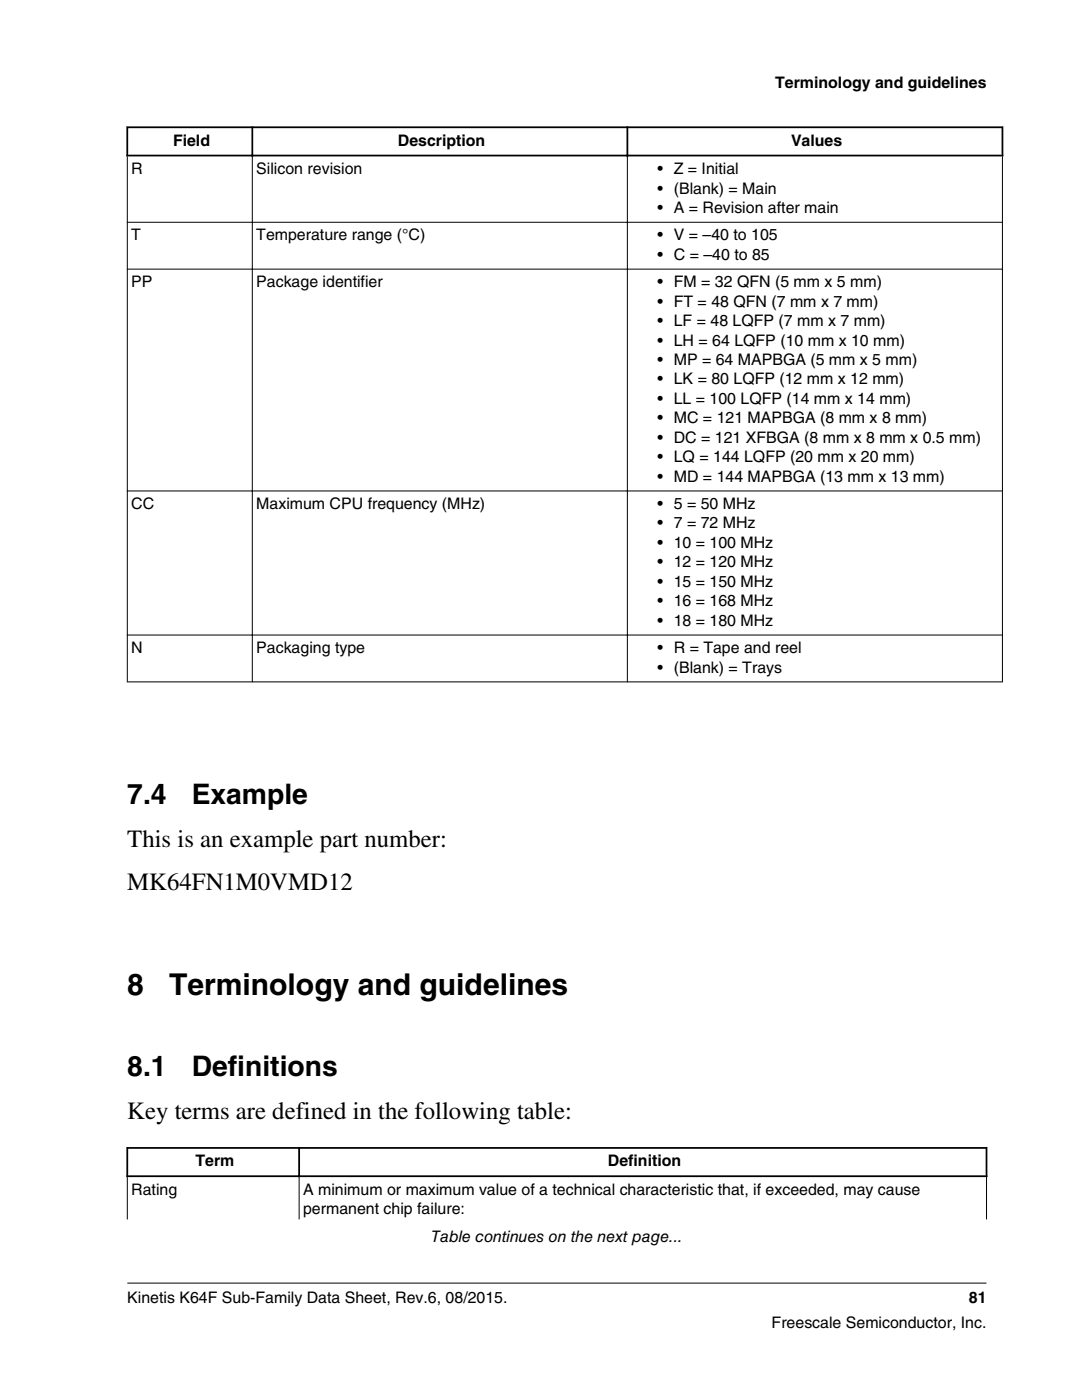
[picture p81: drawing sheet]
<svg xmlns="http://www.w3.org/2000/svg" width="216mm" height="279mm" viewBox="0 0 216 279" stroke-linecap="round" stroke-linejoin="round" font-family="sans-serif">
<defs><g id="words">
<g font-size="6">
<text x="25.4" y="198.7">8</text>
<text x="33.7" y="198.7">Terminology and guidelines</text>
</g>
<g font-size="5.6">
<text x="25.4" y="160.5">7.4</text>
<text x="38.2" y="160.5">Example</text>
<text x="25.4" y="214.8">8.1</text>
<text x="38.2" y="214.8">Definitions</text>
</g>
<g font-size="4.9">
<text x="25.4" y="169.1">This is an example part number:</text>
<text x="25.4" y="177.7">MK64FN1M0VMD12</text>
<text x="25.4" y="223.4">Key terms are defined in the following table:</text>
</g>
<g font-size="3.2">
<text x="154.7" y="17.5">Terminology and guidelines</text>
<text x="34.5" y="29.1">Field</text>
<text x="79.4" y="29.1">Description</text>
<text x="157.8" y="29.1">Values</text>
<text x="26.2" y="34.7">R</text>
<text x="51.1" y="34.7">Silicon revision</text>
<text x="131.2" y="34.7">• Z = Initial</text>
<text x="131.2" y="38.6">• (Blank) = Main</text>
<text x="26.2" y="48">T</text>
<text x="51.1" y="48">Temperature range (°C)</text>
<text x="131.2" y="42.5">• A = Revision after main</text>
<text x="131.2" y="48">• V = –40 to 105</text>
<text x="131.2" y="51.8">• C = –40 to 85</text>
<text x="26.2" y="57.3">PP</text>
<text x="51.1" y="57.3">Package identifier</text>
<text x="131.2" y="57.3">• FM = 32 QFN (5 mm x 5 mm)</text>
<text x="131.2" y="61.2">• FT = 48 QFN (7 mm x 7 mm)</text>
<text x="131.2" y="65.1">• LF = 48 LQFP (7 mm x 7 mm)</text>
<text x="131.2" y="69">• LH = 64 LQFP (10 mm x 10 mm)</text>
<text x="131.2" y="72.8">• MP = 64 MAPBGA (5 mm x 5 mm)</text>
<text x="131.2" y="76.7">• LK = 80 LQFP (12 mm x 12 mm)</text>
<text x="131.2" y="80.6">• LL = 100 LQFP (14 mm x 14 mm)</text>
<text x="131.2" y="84.5">• MC = 121 MAPBGA (8 mm x 8 mm)</text>
<text x="131.2" y="88.4">• DC = 121 XFBGA (8 mm x 8 mm x 0.5 mm)</text>
<text x="131.2" y="92.2">• LQ = 144 LQFP (20 mm x 20 mm)</text>
<text x="26.2" y="101.6">CC</text>
<text x="51.1" y="101.6">Maximum CPU frequency (MHz)</text>
<text x="131.2" y="96.1">• MD = 144 MAPBGA (13 mm x 13 mm)</text>
<text x="131.2" y="101.6">• 5 = 50 MHz</text>
<text x="131.2" y="105.5">• 7 = 72 MHz</text>
<text x="131.2" y="109.4">• 10 = 100 MHz</text>
<text x="131.2" y="113.2">• 12 = 120 MHz</text>
<text x="131.2" y="117.1">• 15 = 150 MHz</text>
<text x="131.2" y="121">• 16 = 168 MHz</text>
<text x="131.2" y="124.9">• 18 = 180 MHz</text>
<text x="26.2" y="130.3">N</text>
<text x="51.1" y="130.3">Packaging type</text>
<text x="131.2" y="130.3">• R = Tape and reel</text>
<text x="131.2" y="134.2">• (Blank) = Trays</text>
<text x="39" y="232.8">Term</text>
<text x="121.3" y="232.8">Definition</text>
<text x="26.2" y="238.4">Rating</text>
<text x="60.5" y="238.4">A minimum or maximum value of a technical characteristic that, if exceeded, may cause</text>
<text x="60.5" y="242.3">permanent chip failure:</text>
<text x="86.1" y="248">Table continues on the next page...</text>
<text x="25.4" y="260">Kinetis K64F Sub-Family Data Sheet, Rev.6, 08/2015.</text>
<text x="193.3" y="260">81</text>
<text x="154" y="265">Freescale Semiconductor, Inc.</text>
</g>
</g></defs>
<path d="M25.2 25.4h175M25.2 31h175M25.4 25.2v6M50.3 25.2v6M125.2 25.2v6M200 25.2v6" fill="none" stroke="#000" stroke-width=".35"/>
<path d="M25.4 31.2v105M50.3 30.8v105.4M125.2 30.8v105.4M200 31.2v105M25.3 44.4h174.8M25.3 53.7h174.8M25.3 98h174.8M25.3 126.7h174.8M25.3 136.1h174.8" fill="none" stroke="#000" stroke-width=".2"/>
<g fill="#fff">
<path d="M25.4 229.1h171.4v19.9h-171.4z" fill-rule="evenodd"/>
<path d="M25.6 229.3h33.9v5.3h-33.9z" fill-rule="evenodd"/>
<path d="M59.9 229.3h136.8v5.3h-136.8z" fill-rule="evenodd"/>
<path d="M25.5 234.9h34.1v8.5h-34.1z" fill-rule="evenodd"/>
<path d="M59.8 234.9h137v8.5h-137z" fill-rule="evenodd"/>
</g>
<path d="M25.2 229.1h171.8M25.2 234.7h171.8M25.4 228.9v6M59.7 228.9v6M196.8 228.9v6" fill="none" stroke="#000" stroke-width=".35"/>
<path d="M25.4 234.9v8.5M59.7 234.5v8.9M196.8 234.9v8.5M25.4 256.1h171.4" fill="none" stroke="#000" stroke-width=".2"/>
<use href="#words"/>
</svg>
